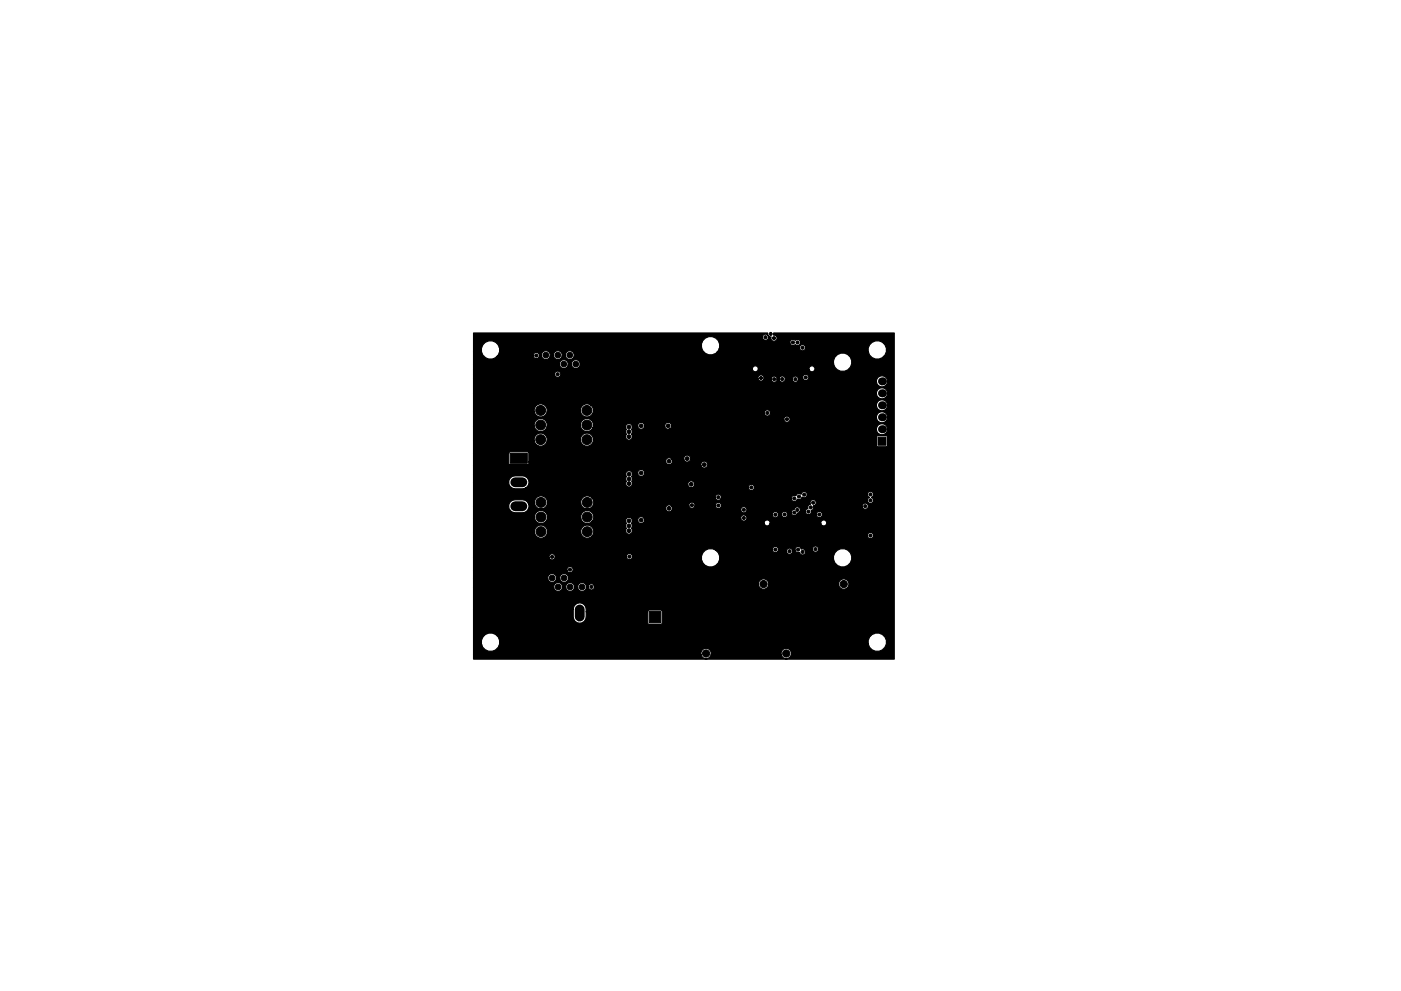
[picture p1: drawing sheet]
<svg xmlns="http://www.w3.org/2000/svg" width="297mm" height="210mm" viewBox="0 0 297 210" stroke-linecap="round" stroke-linejoin="round" font-family="sans-serif">
<g fill="#000">
<circle cx="187" cy="80.9" r=".85"/>
<circle cx="187" cy="83.4" r=".85"/>
<circle cx="187" cy="86" r=".85"/>
<circle cx="187" cy="88.5" r=".85"/>
<circle cx="187" cy="91.1" r=".85"/>
</g>
<g fill="#000" stroke="#000" stroke-width=".21">
<path d="M108.2 96.2h3.6v2.1h-3.6zM186.1 92.8h1.8v1.7h-1.8zM116.8 128.3h2.1v3.6h-2.1zM137.7 129.8h2.4v2.4h-2.4z"/>
<circle cx="113.7" cy="77.2" r=".33"/>
<circle cx="113.7" cy="75.4" r=".33"/>
<circle cx="115.7" cy="75.3" r=".6"/>
<circle cx="116.6" cy="79.4" r=".33"/>
<circle cx="117" cy="77.2" r=".6"/>
<circle cx="118.2" cy="79.4" r=".32"/>
<circle cx="118.3" cy="75.3" r=".6"/>
<circle cx="119.5" cy="77.2" r=".6"/>
<circle cx="120.8" cy="75.3" r=".6"/>
<circle cx="121.8" cy="73" r=".32"/>
<circle cx="122.1" cy="77.2" r=".6"/>
<circle cx="123.4" cy="75.3" r=".6"/>
<circle cx="156.5" cy="78" r=".32"/>
<circle cx="158.6" cy="78.1" r=".33"/>
<circle cx="161.2" cy="78.9" r=".33"/>
<circle cx="161.9" cy="72.5" r=".33"/>
<circle cx="162.3" cy="71.5" r=".32"/>
<circle cx="163.4" cy="70.8" r=".32"/>
<circle cx="164.1" cy="71.7" r=".33"/>
<circle cx="166.1" cy="78.9" r=".33"/>
<circle cx="166.7" cy="73.8" r=".32"/>
<circle cx="168.1" cy="72.7" r=".33"/>
<circle cx="169.1" cy="72.7" r=".33"/>
<circle cx="170.1" cy="73.8" r=".33"/>
<circle cx="171.1" cy="78.9" r=".33"/>
<circle cx="171.2" cy="73.8" r=".33"/>
<circle cx="114.6" cy="87.1" r="1.05"/>
<circle cx="114.6" cy="90.2" r="1.05"/>
<circle cx="114.6" cy="93.3" r="1.05"/>
<circle cx="124.4" cy="87.1" r="1.05"/>
<circle cx="124.4" cy="90.2" r="1.05"/>
<circle cx="124.4" cy="93.3" r="1.05"/>
<circle cx="133.3" cy="92.6" r=".4"/>
<circle cx="133.3" cy="91.6" r=".4"/>
<circle cx="133.3" cy="90.6" r=".4"/>
<circle cx="135.9" cy="90.3" r=".4"/>
<circle cx="141.7" cy="90.3" r=".4"/>
<circle cx="141.9" cy="97.8" r=".4"/>
<circle cx="145.7" cy="97.3" r=".4"/>
<circle cx="146" cy="89.7" r=".32"/>
<circle cx="146" cy="87.2" r=".33"/>
<circle cx="149.3" cy="98.6" r=".4"/>
<circle cx="151.3" cy="89.7" r=".32"/>
<circle cx="151.3" cy="87.2" r=".32"/>
<circle cx="154.8" cy="89.7" r=".33"/>
<circle cx="154.8" cy="87.2" r=".33"/>
<circle cx="156.5" cy="92.2" r=".33"/>
<circle cx="156.7" cy="89.9" r=".32"/>
<circle cx="156.9" cy="87.3" r=".33"/>
<circle cx="161.4" cy="80.2" r=".32"/>
<circle cx="162.3" cy="80.2" r=".32"/>
<circle cx="162.7" cy="85.9" r=".32"/>
<circle cx="162.7" cy="84" r=".32"/>
<circle cx="162.7" cy="87.6" r=".32"/>
<circle cx="163.3" cy="80.4" r=".33"/>
<circle cx="164.1" cy="80.4" r=".33"/>
<circle cx="164.7" cy="84.5" r=".32"/>
<circle cx="165" cy="80.4" r=".32"/>
<circle cx="165.8" cy="80.4" r=".33"/>
<circle cx="166.3" cy="93.2" r=".32"/>
<circle cx="166.8" cy="88.9" r=".33"/>
<circle cx="168.6" cy="80.4" r=".32"/>
<circle cx="169.6" cy="80" r=".33"/>
<circle cx="170.8" cy="80.1" r=".32"/>
<circle cx="114.7" cy="109.7" r="1.05"/>
<circle cx="114.7" cy="112.8" r="1.05"/>
<circle cx="114.7" cy="106.6" r="1.05"/>
<circle cx="117.1" cy="118.1" r=".32"/>
<circle cx="118.4" cy="119.1" r=".33"/>
<circle cx="120.8" cy="119.1" r=".32"/>
<circle cx="124.5" cy="109.7" r="1.05"/>
<circle cx="124.5" cy="112.8" r="1.05"/>
<circle cx="124.5" cy="106.6" r="1.05"/>
<circle cx="133.3" cy="111.6" r=".4"/>
<circle cx="133.3" cy="112.6" r=".4"/>
<circle cx="133.3" cy="110.5" r=".4"/>
<circle cx="133.4" cy="100.6" r=".4"/>
<circle cx="133.4" cy="102.6" r=".4"/>
<circle cx="133.4" cy="101.6" r=".4"/>
<circle cx="133.4" cy="118.1" r=".33"/>
<circle cx="135.9" cy="100.3" r=".4"/>
<circle cx="135.9" cy="110.3" r=".4"/>
<circle cx="141.9" cy="107.8" r=".4"/>
<circle cx="146.5" cy="102.7" r=".4"/>
<circle cx="146.7" cy="107.2" r=".33"/>
<circle cx="149" cy="107.2" r=".33"/>
<circle cx="152.3" cy="107.2" r=".32"/>
<circle cx="152.3" cy="105.5" r=".32"/>
<circle cx="157.7" cy="109.9" r=".32"/>
<circle cx="157.7" cy="108.1" r=".32"/>
<circle cx="159.3" cy="101.7" r=".32"/>
<circle cx="159.3" cy="103.4" r=".32"/>
<circle cx="163.7" cy="110.3" r=".33"/>
<circle cx="163.7" cy="115.4" r=".33"/>
<circle cx="164.4" cy="116.6" r=".32"/>
<circle cx="164.4" cy="109.2" r=".33"/>
<circle cx="166.4" cy="109.1" r=".32"/>
<circle cx="167.4" cy="116.9" r=".32"/>
<circle cx="168.4" cy="105.7" r=".32"/>
<circle cx="168.4" cy="108.7" r=".32"/>
<circle cx="168.6" cy="115.4" r=".32"/>
<circle cx="169.1" cy="108.2" r=".33"/>
<circle cx="169.2" cy="116.6" r=".33"/>
<circle cx="169.4" cy="105.3" r=".32"/>
<circle cx="170.2" cy="117.1" r=".32"/>
<circle cx="170.5" cy="104.9" r=".33"/>
<circle cx="171.4" cy="108.5" r=".32"/>
<circle cx="171.9" cy="107.6" r=".33"/>
<circle cx="172.4" cy="106.6" r=".32"/>
<circle cx="172.9" cy="116.5" r=".33"/>
<circle cx="173.6" cy="110.2" r=".32"/>
<circle cx="173.6" cy="115.4" r=".32"/>
<circle cx="173.7" cy="109.2" r=".32"/>
<circle cx="183.5" cy="107.4" r=".32"/>
<circle cx="184.5" cy="116.1" r=".33"/>
<circle cx="184.5" cy="106.1" r=".33"/>
<circle cx="184.5" cy="104.9" r=".33"/>
<circle cx="184.5" cy="113.6" r=".33"/>
<circle cx="115.8" cy="124.5" r=".6"/>
<circle cx="117.1" cy="122.6" r=".6"/>
<circle cx="118.3" cy="124.5" r=".6"/>
<circle cx="118.4" cy="134.6" r=".32"/>
<circle cx="119.6" cy="122.6" r=".6"/>
<circle cx="120.8" cy="120.8" r=".32"/>
<circle cx="120.9" cy="124.5" r=".6"/>
<circle cx="122.1" cy="122.6" r=".6"/>
<circle cx="123.4" cy="124.5" r=".6"/>
<circle cx="125.4" cy="124.5" r=".33"/>
<circle cx="125.4" cy="122.8" r=".33"/>
<circle cx="135.8" cy="123.5" r=".4"/>
<circle cx="136.6" cy="123.5" r=".4"/>
<circle cx="137.4" cy="123.5" r=".4"/>
<circle cx="138.2" cy="123.5" r=".4"/>
<circle cx="138.9" cy="136" r="1.2"/>
<circle cx="149.7" cy="138.6" r=".76"/>
<circle cx="149.7" cy="123.9" r=".76"/>
<circle cx="161.9" cy="138.6" r=".76"/>
<circle cx="161.9" cy="123.9" r=".76"/>
<circle cx="166.7" cy="138.6" r=".76"/>
<circle cx="166.7" cy="123.9" r=".76"/>
<circle cx="178.9" cy="138.6" r=".76"/>
<circle cx="178.9" cy="123.9" r=".76"/>
</g>
<path d="M109.2 102.3h1.6M109.2 107.4h1.6M122.9 129.3v1.5" fill="none" stroke="#000" stroke-width="2.1"/>
<path d="M100.4 70.7h62.4v.4a.66 .66 0 0 0-1.1 .1 .66 .66 0 0 0 .6 1 .66 .66 0 0 0 .6-.9l.6 .2-.1 .1a.66 .66 0 0 0 .6 .8 .66 .66 0 0 0 .8-.7 .66 .66 0 0 0-.8-.6v-.4h25.6v69.1h-89.2v-.9h48.2a1.11 1.11 0 0 0 1.1 .9 1.11 1.11 0 0 0 1.1-.9h14.8l.2 .4a1.11 1.11 0 0 0 1.8 0 1.11 1.11 0 0 0-.7-1.7 1.11 1.11 0 0 0-1.3 1.3h-14.8v-.5a1.11 1.11 0 0 0-1.3-.8 1.11 1.11 0 0 0-.9 1.3h-48.2v-2.3h1.7l.3 .7a1.96 1.96 0 0 0 2 .9 1.96 1.96 0 0 0 1.5-1.6h78.2l.3 .7a1.96 1.96 0 0 0 3.2 0 1.96 1.96 0 0 0-1.2-3 1.96 1.96 0 0 0-2.3 2.3h-78.2v-.7a1.96 1.96 0 0 0-2.3-1.6 1.96 1.96 0 0 0-1.5 2.3h-1.7v-7.3h21.1v1.6a1.38 1.38 0 0 0 1.4 1.3 1.38 1.38 0 0 0 1.4-1.3v-1.1h13l.1 2.6 2.7 .1 .3-.3v-2.4l-.3-.4h-2.4l-.4 .4h-13v-.5a1.38 1.38 0 0 0-1.4-1.4 1.38 1.38 0 0 0-1.4 1.4h-21.1v-4.6h17l.1 .4a.95 .95 0 0 0 1 .4 .95 .95 0 0 0 .8-.8h.6l.2 .4a.95 .95 0 0 0 1 .4 .95 .95 0 0 0 .7-.8h.7l.1 .4a.94 .94 0 0 0 1 .4 .94 .94 0 0 0 .7-.9h.4l.1 .3a.66 .66 0 0 0 1 .2 .66 .66 0 0 0 .1-1h34.9l.2 .4a1.11 1.11 0 0 0 1.1 .5 1.11 1.11 0 0 0 .9-.9h14.8l.2 .4a1.11 1.11 0 0 0 1.8 0 1.11 1.11 0 0 0-.7-1.7 1.11 1.11 0 0 0-1.3 1.3h-14.8v-.4a1.11 1.11 0 0 0-1.3-.9 1.11 1.11 0 0 0-.9 1.3h-34.9l-.1-.1a.67 .67 0 0 0-.8 0 .67 .67 0 0 0-.3 .6h-.4v-.3a.95 .95 0 0 0-1.1-.7 .95 .95 0 0 0-.7 1.1h-.7v-.4a.95 .95 0 0 0-1.1-.7 .95 .95 0 0 0-.8 1.1h-.6v-.4a.95 .95 0 0 0-1.2-.7 .95 .95 0 0 0-.7 1.1h-17v-1.9h15.7l.2 .4a.95 .95 0 0 0 .9 .4 .95 .95 0 0 0 .8-.8h.7l.1 .4a.95 .95 0 0 0 1.6 0 .95 .95 0 0 0-.6-1.5 .95 .95 0 0 0-1.1 1.1h-.7v-.4a.95 .95 0 0 0-1.1-.7 .95 .95 0 0 0-.8 1.1h-15.7v-1.8h19.8l.1 .2a.66 .66 0 0 0 1.1 0 .66 .66 0 0 0-.4-1 .66 .66 0 0 0-.8 .8h-19.8v-2.7h16l.1 .2a.66 .66 0 0 0 .7 .3 .66 .66 0 0 0 .5-.6h15.1l.5 .6 15.4-.1 .3 .7a1.96 1.96 0 0 0 2 .9 1.96 1.96 0 0 0 1.6-1.6h24.1l.3 .7a1.96 1.96 0 0 0 3.3 0 1.96 1.96 0 0 0-1.3-3 1.96 1.96 0 0 0-2.3 2.3h-24.1v-.7l-.3-.7-.5-.6h11.9l.1 .3a.65 .65 0 0 0 1 .1h1.9l.1 .2a.66 .66 0 0 0 .9 .2 .66 .66 0 0 0 .3-.8h.6l.1 .3a.64 .64 0 0 0 .8 .2 .66 .66 0 0 0 1 .5 .66 .66 0 0 0 .1-1.1h1.6l.1 .3a.66 .66 0 0 0 1.2 0 .66 .66 0 0 0-.5-1.1 .66 .66 0 0 0-.8 .8l-2.3-.1a.66 .66 0 0 0-.8-.5 .66 .66 0 0 0-.5 .7h-.6v-.1a.66 .66 0 0 0-.9-.3 .66 .66 0 0 0-.4 .8h-1.9l.2-.1a.66 .66 0 0 0-.5-1.1 .66 .66 0 0 0-.8 .8h-12a1.96 1.96 0 0 0-2.1 0 1.96 1.96 0 0 0-.9 2h-15.1h.2a.66 .66 0 0 0-.1-1.2 .66 .66 0 0 0-.9 .7h-15.1v-.2a.66 .66 0 0 0-.8-.5 .66 .66 0 0 0-.5 .8h-16v-5.2h12.9l.2 .5a1.4 1.4 0 0 0 1.5 .6 1.4 1.4 0 0 0 1.1-1.1h7l.2 .5a1.37 1.37 0 0 0 2.2 .2h58.4l.1 .2a.66 .66 0 0 0 1.1 0 .66 .66 0 0 0-.4-1 .66 .66 0 0 0-.8 .8h-58.4l.2-.2a1.4 1.4 0 0 0-.9-2.2 1.4 1.4 0 0 0-1.7 1.7h-7v-.6a1.4 1.4 0 0 0-1.7-1.1 1.4 1.4 0 0 0-1.1 1.7h-12.9v-3.1h12.9l.2 .5a1.4 1.4 0 0 0 1.5 .6 1.4 1.4 0 0 0 1.1-1.1h7l.2 .5a1.37 1.37 0 0 0 2.2 .1h7.1l.3 .4-.2 .2a.71 .71 0 0 0 .1 .9 .73 .73 0 0 0 0 1 .73 .73 0 0 0 1.1 0 .73 .73 0 0 0 0-1 .7 .7 0 0 0-.1-1.1l.3-.5h1.1a.74 .74 0 0 0 .9 .6h25.9l.1 .2a.64 .64 0 0 0 .7 .3 .64 .64 0 0 0 .5-.5h10.7l.1 .2a.64 .64 0 0 0 1.1 0 .64 .64 0 0 0-.4-1 .64 .64 0 0 0-.8 .8h-10.7v-.3a.64 .64 0 0 0-.8-.5 .64 .64 0 0 0-.5 .8h-25.9l.2-.1a.71 .71 0 0 0 .3-1h20.4l.1 .3a.66 .66 0 0 0 1.1 .1 .66 .66 0 0 0-.2-1.1h5.7l.1 .3a.66 .66 0 0 0 .8 .2 .66 .66 0 0 0 .5-.5h.6l.1 .2a.66 .66 0 0 0 .9 .2 .66 .66 0 0 0 .2-.8h.8l.1 .2a.66 .66 0 0 0 1 .2h4.3l.1 .2a.66 .66 0 0 0 1.1 0 .66 .66 0 0 0-.5-1 .66 .66 0 0 0-.7 .8h-4.3l.3-.4 .4-.2h1.2a.66 .66 0 0 0 .9 .5 .66 .66 0 0 0 .4-.9l.5-.3 .1-.5h10.2a.66 .66 0 0 0 1 .5 .66 .66 0 0 0 0-1.2 .66 .66 0 0 0-1 .5v.2h-10.2l-.1-.2a.66 .66 0 0 0 .5-.8 .66 .66 0 0 0-.9-.5 .66 .66 0 0 0-.3 1l-.5 .3v.6l-.5 .3-.1 .5h-1.2a.66 .66 0 0 0-.1-1.1 .66 .66 0 0 0-1 .5l-.6 .3-.1 .5h-.8a.66 .66 0 0 0-.8-.4 .66 .66 0 0 0-.4 .8h-.6v-.2a.66 .66 0 0 0-.8-.6 .66 .66 0 0 0-.6 .8l-5.9-.1a.66 .66 0 0 0-.8 .8l-20.4-.1a.74 .74 0 0 0-.9-.2 .74 .74 0 0 0-.5 .8h-1.1v-.1a.74 .74 0 0 0-.9-.6 .74 .74 0 0 0-.6 .8h-7.1l.2-.1a1.4 1.4 0 0 0-.9-2.2 1.4 1.4 0 0 0-1.7 1.7h-7v-.6a1.4 1.4 0 0 0-1.7-1.1 1.4 1.4 0 0 0-1.1 1.7h-12.9v-2.6h7.4l.1 .5 .8 .8a3.6 3.6 0 0 0 3.1-.3l.2-.4h29.1a.74 .74 0 0 0 .6 .6 .74 .74 0 0 0 .8-.3h14.5l.1 .2a.66 .66 0 0 0 1.2 0 .66 .66 0 0 0-.5-1 .66 .66 0 0 0-.8 .8h-14.5a.71 .71 0 0 0-.1-1h3.6l.1 .3a.66 .66 0 0 0 .7 .3 .66 .66 0 0 0 .5-.5h4.3l.1 .2a.66 .66 0 0 0 1.2 0 .66 .66 0 0 0-.5-1 .66 .66 0 0 0-.8 .8l-4.2-.1a.66 .66 0 0 0-.7-.8 .66 .66 0 0 0-.7 .8l-3.7-.1a.74 .74 0 0 0-.9 0 .74 .74 0 0 0-.3 .8h-29.1l.2-.6-.1-.5h1.2a1.4 1.4 0 0 0 1.4 1.1 1.4 1.4 0 0 0 1.4-1.1h7l.2 .5a1.39 1.39 0 0 0 2.1 .3 1.39 1.39 0 0 0 .1-2.1h26.1l.1 .3a.66 .66 0 0 0 1.1 0h14.9l.1 .2a.66 .66 0 0 0 .7 .3 .66 .66 0 0 0 .5-.5 .65 .65 0 0 0 1.1-.5l.3 .2a.65 .65 0 0 0 .8-.6h12.7l.5 .5a.66 .66 0 0 0-.4 1 .66 .66 0 0 0 1.1 0 .66 .66 0 0 0-.4-1 .66 .66 0 0 0 .5-.8 .66 .66 0 0 0-.8-.5 .66 .66 0 0 0-.5 .8h-12.7v-.2a.66 .66 0 0 0-.7-.5 .66 .66 0 0 0-.7 .6l-.3-.2a.66 .66 0 0 0-.7 .5 .66 .66 0 0 0-.8 0 .66 .66 0 0 0-.3 .7h-14.8a.66 .66 0 0 0-.5-1.1 .66 .66 0 0 0-.8 .8h-26.1l-.2-.2a1.4 1.4 0 0 0-1.6 0 1.4 1.4 0 0 0-.6 1.5h-7v-.6a1.4 1.4 0 0 0-1.7-1.1 1.4 1.4 0 0 0-1.1 1.7h-1.2l-.3-.5a3.4 3.4 0 0 0-3.6 0l-.4 1h-7.4v-5.1h7.4l.1 .6 .8 .7a4.5 4.5 0 0 0 2.7-.1h47.2l.1 .3a.66 .66 0 0 0 1.2 0 .66 .66 0 0 0-.5-1 .66 .66 0 0 0-.8 .7h-47.2l.4-.2a1.38 1.38 0 0 0 .3-1.5 1.38 1.38 0 0 0-1.3-.8l-2.1 .1-.8 .7-.1 .5h-7.4v-1.6h32.2l.3 .4a.69 .69 0 0 0-.1 1 .73 .73 0 0 0 .2 1.1 .73 .73 0 0 0 1-.3h11.8l.1 .3a.74 .74 0 0 0 1.3 0 .74 .74 0 0 0-.5-1.2 .74 .74 0 0 0-.9 .9h-11.8v-.9a.71 .71 0 0 0-.1-.9l.2-.6h1.1a.74 .74 0 0 0 1.1 .5 .74 .74 0 0 0 0-1.3 .74 .74 0 0 0-1.1 .5v.3h-1.1a.74 .74 0 0 0-.9-.6 .74 .74 0 0 0-.6 .8h-32.2v-2h48.2l.1 .3a.74 .74 0 0 0 1.2 0 .74 .74 0 0 0-.4-1.2 .74 .74 0 0 0-.9 .9h-48.2v-2.5h7.5v2.1l.3 .3h3.6l.3-.2v-.4h29l.1 .3a.74 .74 0 0 0 1.1 .2 .74 .74 0 0 0 .2-1.1h2.5l.1 .3a.74 .74 0 0 0 1.2 0 .74 .74 0 0 0-.5-1.1 .74 .74 0 0 0-.8 .8h-2.5a.74 .74 0 0 0-.9-.2 .74 .74 0 0 0-.5 .8h-29v-1.8l-.3-.3h-3.6l-.3 .3h-7.5v-2.6h12.9a1.4 1.4 0 0 0 1.3 1.1 1.4 1.4 0 0 0 1.4-1.1h7.1l.2 .5a1.4 1.4 0 0 0 2.3 0 1.4 1.4 0 0 0-.9-2.2 1.4 1.4 0 0 0-1.6 1.7h-7.1v-.6a1.4 1.4 0 0 0-1.6-1.1 1.4 1.4 0 0 0-1.1 1.7h-12.9v-3.1h12.9l.2 .5a1.4 1.4 0 0 0 1.4 .6 1.4 1.4 0 0 0 1.1-1.1h7.1l.2 .5a1.38 1.38 0 0 0 2.4-.3h6.9l.2 .4-.1 .1a.71 .71 0 0 0 .1 .9 .73 .73 0 0 0 .2 1.2 .73 .73 0 0 0 1.1-.5h51.7l.1 1.9 2 .1 .3-.3v-1.7l-.3-.4h-1.8l-.3 .4h-51.7l-.2-.7 .1-.1a.71 .71 0 0 0-.1-.9l.2-.6h1.1a.74 .74 0 0 0 .7 .6 .74 .74 0 0 0 .8-.6h4.2l.1 .3 .5 .3h44.3l.1 .4a1.2 1.2 0 0 0 1.9 .4 1.2 1.2 0 0 0-.3-1.9 1.2 1.2 0 0 0-1.7 1.1h-44l.3-.1a.74 .74 0 0 0-.2-1.3 .74 .74 0 0 0-1 .8h-4.2v-.3a.74 .74 0 0 0-.9-.6 .74 .74 0 0 0-.6 .9h-1.1a.74 .74 0 0 0-.9-.6 .74 .74 0 0 0-.6 .8h-6.9l.1-.8-.5-.8h40.9a.66 .66 0 0 0 .9 .5 .66 .66 0 0 0 .3-1.1h18.4l.1 .5a1.2 1.2 0 0 0 1.9 .4 1.2 1.2 0 0 0-.3-2 1.2 1.2 0 0 0-1.7 1.1h-18.4l-.2-.1a.66 .66 0 0 0-.7 0 .66 .66 0 0 0-.3 .7l-41-.1a1.4 1.4 0 0 0-1.5 0 1.4 1.4 0 0 0-.6 1.5h-7.1v-.6a1.4 1.4 0 0 0-1.6-1.1 1.4 1.4 0 0 0-1.1 1.7h-12.9v-3.1h12.9l.2 .5a1.4 1.4 0 0 0 1.4 .6 1.4 1.4 0 0 0 1.1-1.1h7.1l.2 .5a1.38 1.38 0 0 0 2.4-.2h36.3l.1 .3a.66 .66 0 0 0 1.2 0 .66 .66 0 0 0-.5-1 .66 .66 0 0 0-.8 .7h-36.3l.1-.9-.5-.8h60.5a1.2 1.2 0 0 0 1.7 1.1 1.2 1.2 0 0 0 .3-2 1.2 1.2 0 0 0-1.9 .4l-.1 .5h-60.5a1.39 1.39 0 0 0-1.6-.1 1.39 1.39 0 0 0-.6 1.5h-7.1v-.6a1.4 1.4 0 0 0-1.6-1.1 1.4 1.4 0 0 0-1.1 1.7h-12.9v-4h85.4l.1 .5a1.2 1.2 0 0 0 1.9 .4 1.2 1.2 0 0 0-.3-2 1.2 1.2 0 0 0-1.7 1.1h-85.4v-3.1h60.3l.1 .3a.66 .66 0 0 0 1.1 0h1.6l.1 .2a.66 .66 0 0 0 .7 .3 .66 .66 0 0 0 .5-.5h.4l.1 .2a.66 .66 0 0 0 .7 .3 .66 .66 0 0 0 .5-.5h1.5l.1 .2a.65 .65 0 0 0 1 .1h16.7l.1 .5a1.2 1.2 0 0 0 1.9 .4 1.2 1.2 0 0 0-.3-2 1.2 1.2 0 0 0-1.7 1.1h-16.7l.2-.3v-.4h.9a.66 .66 0 0 0 1 .4 .66 .66 0 0 0 0-1.1 .66 .66 0 0 0-1 .4v.3h-.9a.66 .66 0 0 0-.8-.4 .66 .66 0 0 0-.5 .8h-1.5a.66 .66 0 0 0-.6-.8 .66 .66 0 0 0-.7 .8h-.4v-.3a.66 .66 0 0 0-.8-.5 .66 .66 0 0 0-.5 .8h-1.6a.66 .66 0 0 0-.4-1.1 .66 .66 0 0 0-.8 .8h-60.3v-.8h17.2l.1 .3a.66 .66 0 0 0 1.1 0 .66 .66 0 0 0-.4-1.1 .66 .66 0 0 0-.8 .8h-17.2v-1.1h59.1l.1 .2a.64 .64 0 0 0 .7 .3 .64 .64 0 0 0 .5-.5h10.7l.1 .2a.64 .64 0 0 0 1.1 0 .64 .64 0 0 0-.4-1 .64 .64 0 0 0-.8 .8h-10.7v-.3a.64 .64 0 0 0-.8-.5 .64 .64 0 0 0-.5 .8h-59.1v-1h18.2l.2 .4a.94 .94 0 0 0 .9 .4 .94 .94 0 0 0 .8-.8h.7l.1 .4a.93 .93 0 0 0 1.1 .4 .93 .93 0 0 0 .6-1h53.7l.3 .7a1.96 1.96 0 0 0 3.3 0 1.96 1.96 0 0 0-1.3-3 1.96 1.96 0 0 0-2.3 2.3h-53.7v-.1a.95 .95 0 0 0-1.1-.8 .95 .95 0 0 0-.7 1.1h-.7v-.3a.95 .95 0 0 0-1.1-.8 .95 .95 0 0 0-.8 1.1h-18.2v-2.8h1.7l.3 .7a1.92 1.92 0 0 0 3 .3h7.6l.1 .2a.66 .66 0 0 0 .7 .3 .66 .66 0 0 0 .6-.6h.4l.1 .4a.94 .94 0 0 0 1 .4 .94 .94 0 0 0 .8-.8h.6l.2 .4a.94 .94 0 0 0 1 .4 .94 .94 0 0 0 .7-.8h.7l.1 .4a.95 .95 0 0 0 1.6 0 .95 .95 0 0 0-.6-1.5 .95 .95 0 0 0-1.1 1.1h-.7v-.3a.95 .95 0 0 0-1.1-.8 .95 .95 0 0 0-.8 1.1h-.6v-.3a.95 .95 0 0 0-1.2-.8 .95 .95 0 0 0-.7 1.1h-.4v-.2a.66 .66 0 0 0-.8-.5 .66 .66 0 0 0-.6 .8h-7.6l.5-1v-.9h42.8a1.93 1.93 0 0 0 1.4 1.5 1.93 1.93 0 0 0 2-.6h32l.3 .7a1.96 1.96 0 0 0 3.2 0 1.96 1.96 0 0 0-1.2-3 1.96 1.96 0 0 0-2.3 2.3h-32l.4-.7h17a.66 .66 0 0 0 1 .4 .66 .66 0 0 0 0-1.1 .66 .66 0 0 0-1 .4v.3h-17v-1.1h15a.65 .65 0 0 0 .4 .5 .65 .65 0 0 0 .7-.2 .66 .66 0 0 0 .9 0 .66 .66 0 0 0 .1-.9 .66 .66 0 0 0-1 0 .66 .66 0 0 0-.8-.1 .66 .66 0 0 0-.3 .7h-15l-.2-.5a1.96 1.96 0 0 0-2.4-.8 1.96 1.96 0 0 0-1.2 2.2h-42.8l-.3-.5a1.96 1.96 0 0 0-2.4-.8 1.96 1.96 0 0 0-1.1 2.2h-1.7z" fill="#000" stroke="#000" stroke-width=".25"/>
</svg>
